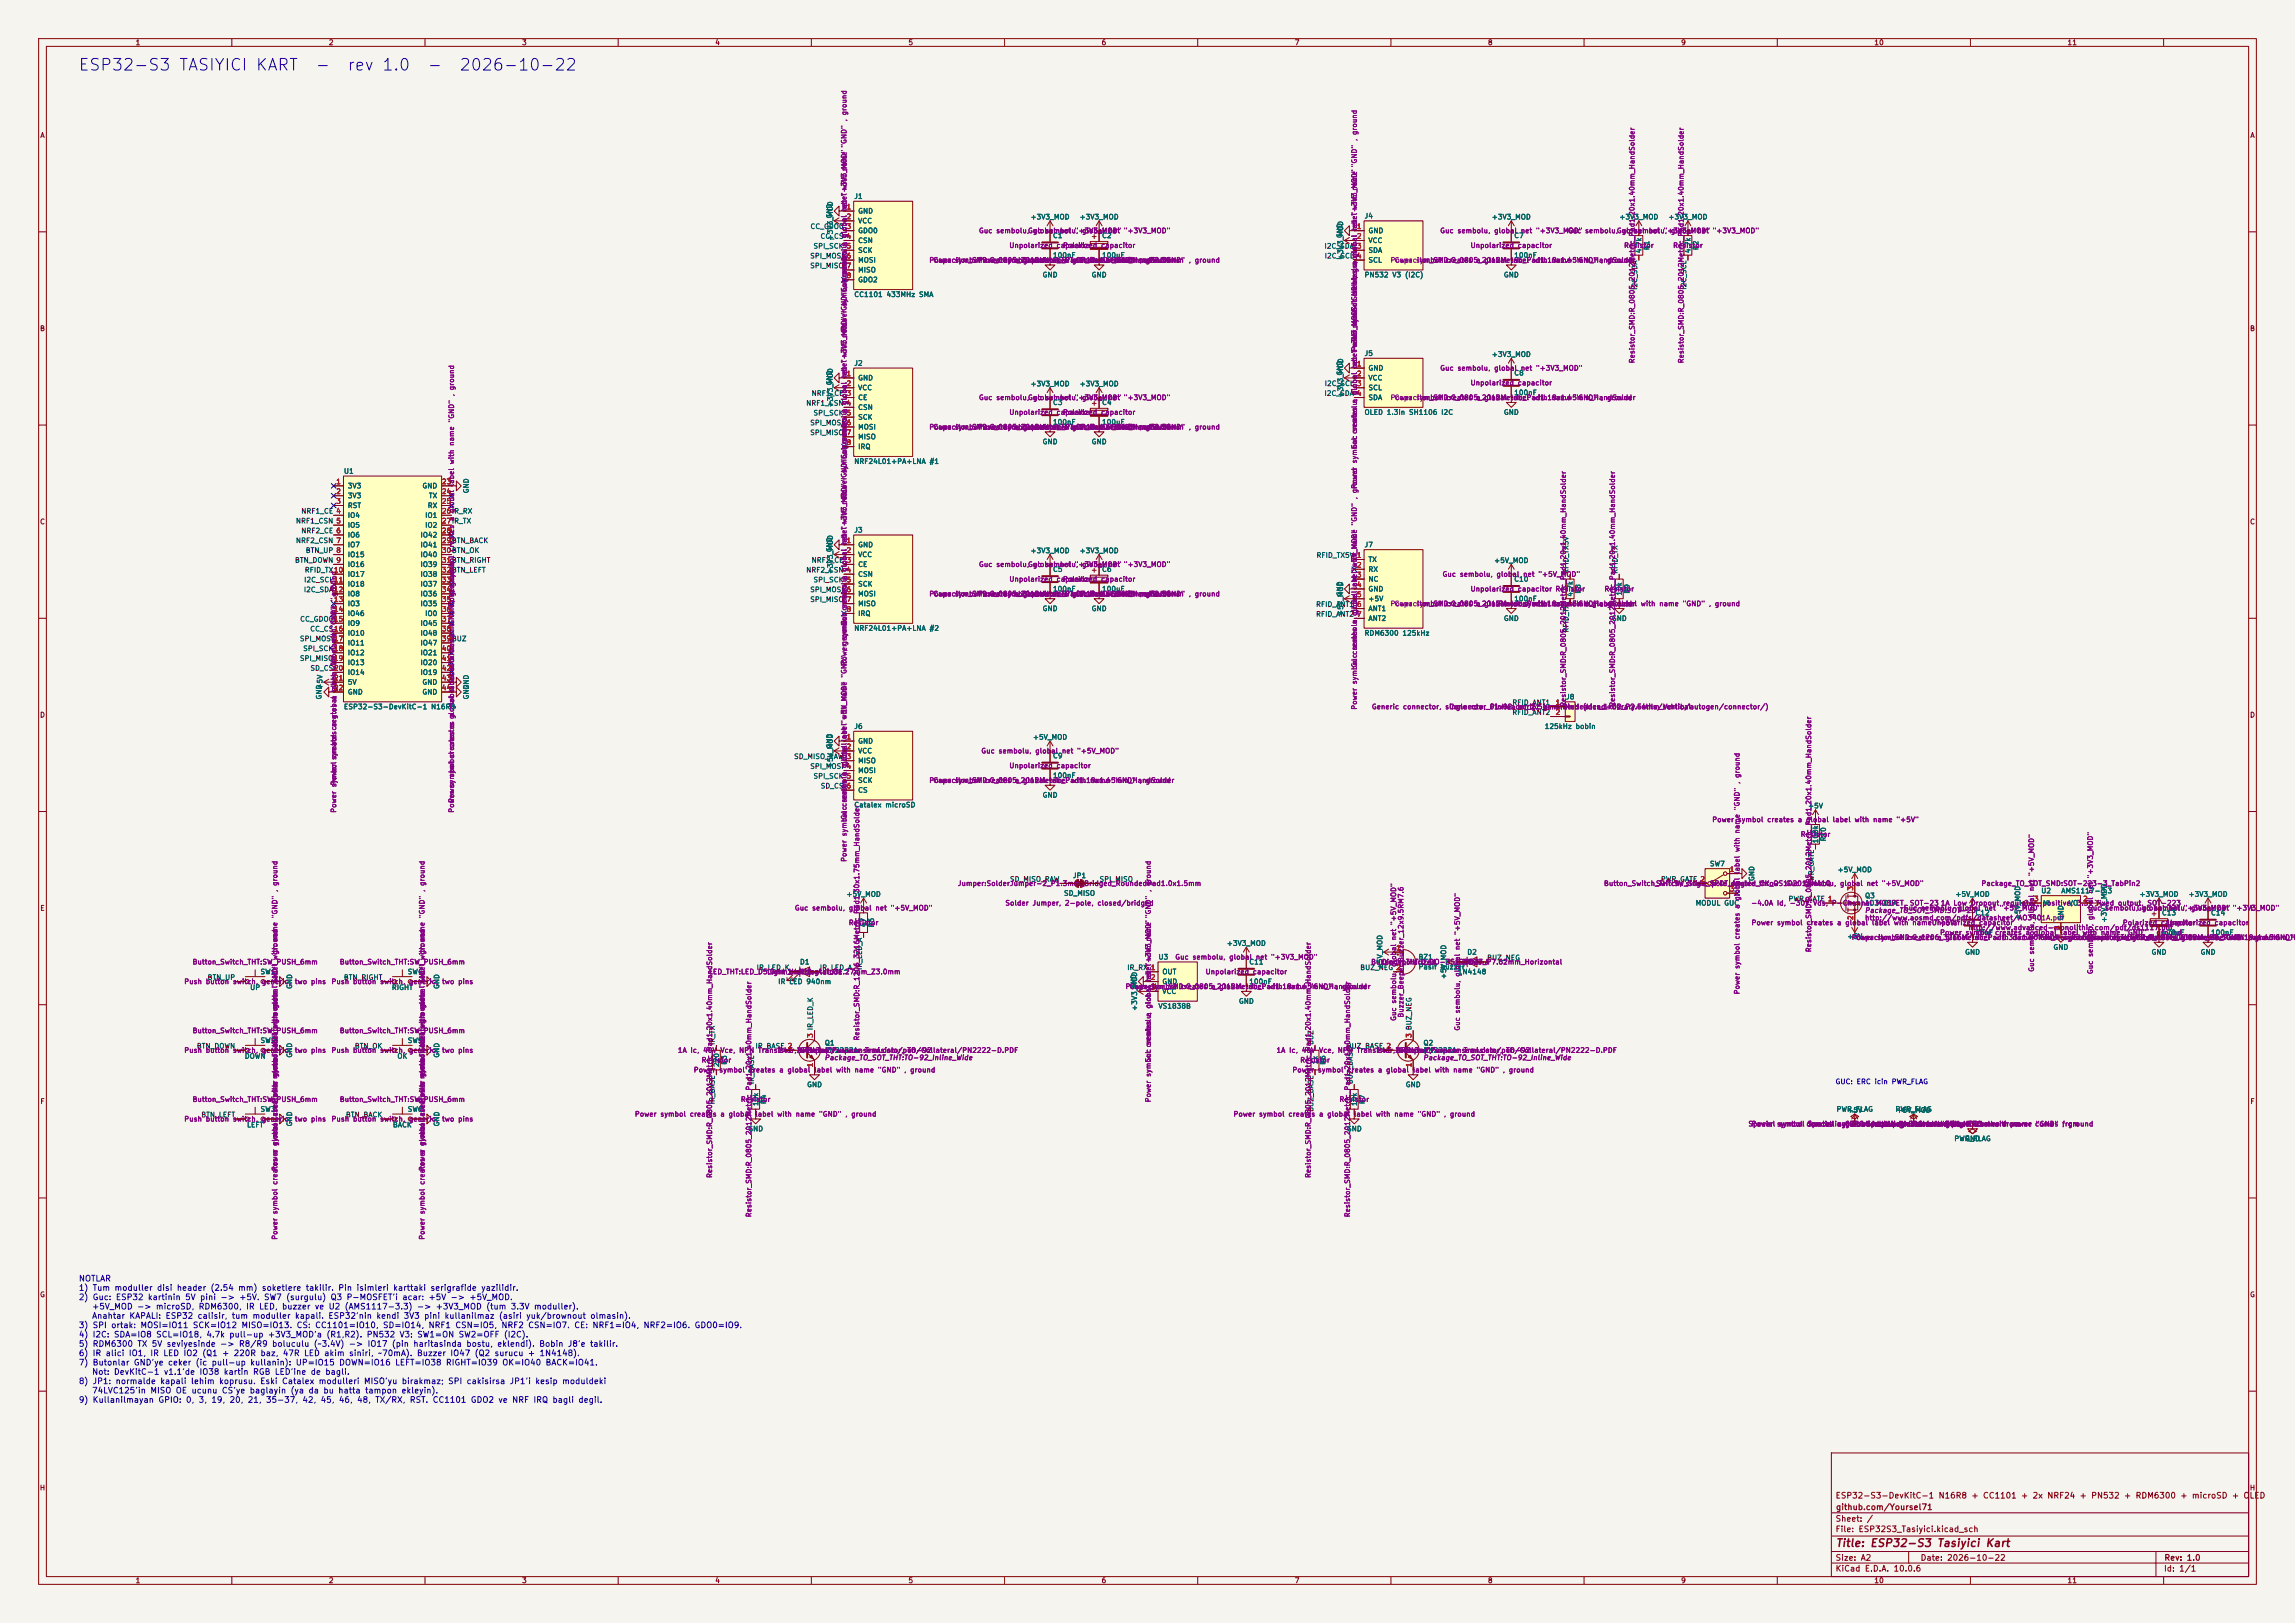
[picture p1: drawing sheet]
<svg xmlns="http://www.w3.org/2000/svg" width="594mm" height="420mm" viewBox="0 0 594 420" stroke-linecap="round" stroke-linejoin="round" font-family="sans-serif">
<defs><g id="words">
<g font-size="3" fill="#0000c2">
<text x="20.1" y="19">ESP32-S3 TASIYICI KART</text>
<text x="81.4" y="19">-</text>
<text x="89.7" y="19">rev 1.0</text>
<text x="110.4" y="19">-</text>
<text x="118.7" y="19">2026-10-22</text>
</g>
<text font-size="2" fill="#840000" x="475" y="400.8">Title: ESP32-S3 Tasiyici Kart</text>
<g font-size="1.5" fill="#0000c2">
<text x="20.3" y="332">NOTLAR</text>
<text x="20.3" y="334.4">1) Tum moduller disi header (2.54 mm) soketlere takilir. Pin isimleri karttaki serigrafide yazilidir.</text>
<text x="20.3" y="336.8">2) Guc: ESP32 kartinin 5V pini -&gt; +5V. SW7 (surgulu) Q3 P-MOSFET'i acar: +5V -&gt; +5V_MOD.</text>
<text x="23.7" y="339.2">+5V_MOD -&gt; microSD, RDM6300, IR LED, buzzer ve U2 (AMS1117-3.3) -&gt; +3V3_MOD (tum 3.3V moduller).</text>
<text x="23.7" y="341.6">Anahtar KAPALI: ESP32 calisir, tum moduller kapali. ESP32'nin kendi 3V3 pini kullanilmaz (asiri yuk/brownout olmasin).</text>
<text x="20.3" y="344">3) SPI ortak: MOSI=IO11 SCK=IO12 MISO=IO13. CS: CC1101=IO10, SD=IO14, NRF1 CSN=IO5, NRF2 CSN=IO7. CE: NRF1=IO4, NRF2=IO6. GDO0=IO9.</text>
<text x="20.3" y="346.5">4) I2C: SDA=IO8 SCL=IO18, 4.7k pull-up +3V3_MOD'a (R1,R2). PN532 V3: SW1=ON SW2=OFF (I2C).</text>
<text x="20.3" y="348.9">5) RDM6300 TX 5V seviyesinde -&gt; R8/R9 boluculu (~3.4V) -&gt; IO17 (pin haritasinda bostu, eklendi). Bobin J8'e takilir.</text>
<text x="20.3" y="351.3">6) IR alici IO1, IR LED IO2 (Q1 + 220R baz, 47R LED akim siniri, ~70mA). Buzzer IO47 (Q2 surucu + 1N4148).</text>
<text x="20.3" y="353.7">7) Butonlar GND'ye ceker (ic pull-up kullanin): UP=IO15 DOWN=IO16 LEFT=IO38 RIGHT=IO39 OK=IO40 BACK=IO41.</text>
<text x="20.3" y="358.5">8) JP1: normalde kapali lehim koprusu. Eski Catalex modulleri MISO'yu birakmaz; SPI cakisirsa JP1'i kesip moduldeki</text>
<text x="23.7" y="356.1">Not: DevKitC-1 v1.1'de IO38 kartin RGB LED'ine de bagli.</text>
<text x="20.3" y="363.4">9) Kullanilmayan GPIO: 0, 3, 19, 20, 21, 35-37, 42, 45, 46, 48, TX/RX, RST. CC1101 GDO2 ve NRF IRQ bagli degil.</text>
<text x="23.7" y="360.9">74LVC125'in MISO OE ucunu CS'ye baglayin (ya da bu hatta tampon ekleyin).</text>
</g>
<g font-size="1.5" fill="#840000">
<text x="475" y="388.1">ESP32-S3-DevKitC-1 N16R8 + CC1101 + 2x NRF24 + PN532 + RDM6300 + microSD + OLED</text>
<text x="475" y="394.1">Sheet: /</text>
<text x="475.1" y="391.1">github.com/Yoursel71</text>
<text x="475" y="396.8">File: ESP32S3_Tasiyici.kicad_sch</text>
<text x="475" y="407">KiCad E.D.A. 10.0.6</text>
<text x="475" y="404.2">Size: A2</text>
<text x="497" y="404.2">Date: 2026-10-22</text>
<text x="560" y="407">Id: 1/1</text>
<text x="560.1" y="404.2">Rev: 1.0</text>
</g>
<g font-size="1.3" fill="#840000">
<text x="35" y="12">1</text>
<text x="85" y="12">2</text>
<text x="135" y="12">3</text>
<text x="185" y="12">4</text>
<text x="235" y="12">5</text>
<text x="285" y="12">6</text>
<text x="335" y="12">7</text>
<text x="385" y="12">8</text>
<text x="435" y="12">9</text>
<text x="485" y="12">10</text>
<text x="535" y="12">11</text>
<text x="10.3" y="36">A</text>
<text x="582.3" y="36">A</text>
<text x="10.2" y="86">B</text>
<text x="582.2" y="86">B</text>
<text x="10.2" y="136">C</text>
<text x="582.2" y="136">C</text>
<text x="10.2" y="186">D</text>
<text x="582.2" y="186">D</text>
<text x="10.3" y="236">E</text>
<text x="582.3" y="236">E</text>
<text x="10.3" y="286">F</text>
<text x="582.3" y="286">F</text>
<text x="10.2" y="336">G</text>
<text x="582.2" y="336">G</text>
<text x="10.2" y="386">H</text>
<text x="582.2" y="386">H</text>
<text x="35" y="410">1</text>
<text x="85" y="410">2</text>
<text x="135" y="410">3</text>
<text x="185" y="410">4</text>
<text x="235" y="410">5</text>
<text x="285" y="410">6</text>
<text x="335" y="410">7</text>
<text x="385" y="410">8</text>
<text x="435" y="410">9</text>
<text x="485" y="410">10</text>
<text x="535" y="410">11</text>
</g>
<g font-size="1.3" fill="#006464">
<text x="221" y="51.8">J1</text>
<text x="215.6" y="56.7" transform="rotate(-90 215.6 56.7)">GND</text>
<text x="222" y="55.6">GND</text>
<text x="222" y="58.1">VCC</text>
<text x="266.6" y="57.1">+3V3_MOD</text>
<text x="279.3" y="57.1">+3V3_MOD</text>
<text x="353" y="56.8">J4</text>
<text x="386" y="57.1">+3V3_MOD</text>
<text x="419" y="57.1">+3V3_MOD</text>
<text x="431.7" y="57.1">+3V3_MOD</text>
<text x="215.8" y="62.3" transform="rotate(-90 215.8 62.3)">+3V3_MOD</text>
<text x="222" y="60.7">GDO0</text>
<text x="222" y="63.2">CSN</text>
<text x="222" y="65.7">SCK</text>
<text x="272.4" y="61.9">C1</text>
<text x="285.1" y="61.9">C2</text>
<text x="347.7" y="61.8" transform="rotate(-90 347.7 61.8)">GND</text>
<text x="354" y="60.7">GND</text>
<text x="354" y="63.2">VCC</text>
<text x="354" y="65.7">SDA</text>
<text x="391.8" y="61.9">C7</text>
<text x="425.1" y="65.7" transform="rotate(-90 425.1 65.7)">4.7k</text>
<text x="427.2" y="64.9" transform="rotate(-90 427.2 64.9)">R1</text>
<text x="437.8" y="65.7" transform="rotate(-90 437.8 65.7)">4.7k</text>
<text x="439.9" y="64.9" transform="rotate(-90 439.9 64.9)">R2</text>
<text x="222" y="68.3">MOSI</text>
<text x="222" y="70.8">MISO</text>
<text x="272.4" y="67">100nF</text>
<text x="285.1" y="67">100uF</text>
<text x="347.9" y="67.4" transform="rotate(-90 347.9 67.4)">+3V3_MOD</text>
<text x="354" y="68.3">SCL</text>
<text x="391.8" y="67">100nF</text>
<text x="221" y="77.2">CC1101 433MHz SMA</text>
<text x="222" y="73.4">GDO2</text>
<text x="269.7" y="72.1">GND</text>
<text x="282.4" y="72.1">GND</text>
<text x="353" y="72.1">PN532 V3 (I2C)</text>
<text x="389.1" y="72.1">GND</text>
<text x="221" y="94.9">J2</text>
<text x="353" y="92.4">J5</text>
<text x="386" y="92.7">+3V3_MOD</text>
<text x="215.6" y="99.9" transform="rotate(-90 215.6 99.9)">GND</text>
<text x="222" y="98.8">GND</text>
<text x="222" y="101.3">VCC</text>
<text x="266.6" y="100.3">+3V3_MOD</text>
<text x="279.3" y="100.3">+3V3_MOD</text>
<text x="347.7" y="97.3" transform="rotate(-90 347.7 97.3)">GND</text>
<text x="354" y="96.2">GND</text>
<text x="354" y="98.8">VCC</text>
<text x="354" y="101.3">SCL</text>
<text x="391.8" y="97.5">C8</text>
<text x="215.8" y="105.5" transform="rotate(-90 215.8 105.5)">+3V3_MOD</text>
<text x="222" y="103.8">CE</text>
<text x="222" y="106.4">CSN</text>
<text x="272.4" y="105.1">C3</text>
<text x="285.1" y="105.1">C4</text>
<text x="347.9" y="103" transform="rotate(-90 347.9 103)">+3V3_MOD</text>
<text x="353" y="107.6">OLED 1.3in SH1106 I2C</text>
<text x="354" y="103.8">SDA</text>
<text x="389.1" y="107.6">GND</text>
<text x="391.8" y="102.6">100nF</text>
<text x="222" y="108.9">SCK</text>
<text x="222" y="111.5">MOSI</text>
<text x="222" y="114">MISO</text>
<text x="272.4" y="110.2">100nF</text>
<text x="285.1" y="110.2">100uF</text>
<text x="222" y="116.5">IRQ</text>
<text x="269.7" y="115.3">GND</text>
<text x="282.4" y="115.3">GND</text>
<text x="88.9" y="122.9">U1</text>
<text x="221" y="120.3">NRF24L01+PA+LNA #1</text>
<text x="89.9" y="126.7">3V3</text>
<text x="89.9" y="129.2">3V3</text>
<text x="89.9" y="131.8">RST</text>
<text x="109.2" y="126.7">GND</text>
<text x="110.6" y="131.8">RX</text>
<text x="110.9" y="129.2">TX</text>
<text x="121.6" y="127.8" transform="rotate(-90 121.6 127.8)">GND</text>
<text x="89.9" y="134.3">IO4</text>
<text x="89.9" y="136.9">IO5</text>
<text x="109.9" y="134.3">IO1</text>
<text x="109.9" y="136.9">IO2</text>
<text x="89.9" y="139.4">IO6</text>
<text x="89.9" y="141.9">IO7</text>
<text x="108.7" y="139.4">IO42</text>
<text x="108.7" y="141.9">IO41</text>
<text x="215.6" y="143" transform="rotate(-90 215.6 143)">GND</text>
<text x="221" y="138.1">J3</text>
<text x="222" y="141.9">GND</text>
<text x="266.6" y="143.5">+3V3_MOD</text>
<text x="279.3" y="143.5">+3V3_MOD</text>
<text x="353" y="141.9">J7</text>
<text x="89.9" y="144.5">IO15</text>
<text x="89.9" y="147">IO16</text>
<text x="89.9" y="149.6">IO17</text>
<text x="108.7" y="144.5">IO40</text>
<text x="108.7" y="147">IO39</text>
<text x="108.7" y="149.6">IO38</text>
<text x="215.8" y="148.7" transform="rotate(-90 215.8 148.7)">+3V3_MOD</text>
<text x="222" y="144.5">VCC</text>
<text x="222" y="147">CE</text>
<text x="222" y="149.6">CSN</text>
<text x="272.4" y="148.3">C5</text>
<text x="285.1" y="148.3">C6</text>
<text x="354" y="145.7">TX</text>
<text x="354" y="148.3">RX</text>
<text x="386.6" y="146">+5V_MOD</text>
<text x="89.9" y="152.1">IO18</text>
<text x="89.9" y="154.6">IO8</text>
<text x="108.7" y="152.1">IO37</text>
<text x="108.7" y="154.6">IO36</text>
<text x="222" y="152.1">SCK</text>
<text x="222" y="154.6">MOSI</text>
<text x="272.4" y="153.4">100nF</text>
<text x="285.1" y="153.4">100uF</text>
<text x="347.7" y="154.5" transform="rotate(-90 347.7 154.5)">GND</text>
<text x="354" y="150.8">NC</text>
<text x="354" y="153.4">GND</text>
<text x="354" y="155.9">+5V</text>
<text x="391.8" y="150.8">C10</text>
<text x="391.8" y="155.9">100nF</text>
<text x="407.4" y="154.6" transform="rotate(-90 407.4 154.6)">4.7k</text>
<text x="409.4" y="153.8" transform="rotate(-90 409.4 153.8)">R8</text>
<text x="420.1" y="154.3" transform="rotate(-90 420.1 154.3)">10k</text>
<text x="422.1" y="153.8" transform="rotate(-90 422.1 153.8)">R9</text>
<text x="89.9" y="157.2">IO3</text>
<text x="89.9" y="159.7">IO46</text>
<text x="108.7" y="157.2">IO35</text>
<text x="109.9" y="159.7">IO0</text>
<text x="222" y="157.2">MISO</text>
<text x="222" y="159.7">IRQ</text>
<text x="269.7" y="158.4">GND</text>
<text x="282.4" y="158.4">GND</text>
<text x="347.9" y="159.5" transform="rotate(-90 347.9 159.5)">+5V_MOD</text>
<text x="354" y="158.4">ANT1</text>
<text x="354" y="161">ANT2</text>
<text x="389.1" y="161">GND</text>
<text x="417" y="161">GND</text>
<text x="89.9" y="162.3">IO9</text>
<text x="89.9" y="164.8">IO10</text>
<text x="89.9" y="167.3">IO11</text>
<text x="108.7" y="162.3">IO45</text>
<text x="108.7" y="164.8">IO48</text>
<text x="108.7" y="167.3">IO47</text>
<text x="221" y="163.5">NRF24L01+PA+LNA #2</text>
<text x="353" y="164.8">RDM6300 125kHz</text>
<text x="89.9" y="169.9">IO12</text>
<text x="89.9" y="172.4">IO13</text>
<text x="108.7" y="169.9">IO21</text>
<text x="108.7" y="172.4">IO20</text>
<text x="83.8" y="178.6" transform="rotate(-90 83.8 178.6)">+5V</text>
<text x="89.9" y="175">IO14</text>
<text x="89.9" y="177.5">5V</text>
<text x="108.7" y="175">IO19</text>
<text x="109.2" y="177.5">GND</text>
<text x="121.6" y="178.6" transform="rotate(-90 121.6 178.6)">GND</text>
<text x="83.5" y="181.1" transform="rotate(-90 83.5 181.1)">GND</text>
<text x="88.9" y="183.8">ESP32-S3-DevKitC-1 N16R8</text>
<text x="89.9" y="180">GND</text>
<text x="109.2" y="180">GND</text>
<text x="121.6" y="181.1" transform="rotate(-90 121.6 181.1)">GND</text>
<text x="405.2" y="181.3">J8</text>
<text x="221" y="188.9">J6</text>
<text x="267.2" y="191.7">+5V_MOD</text>
<text x="399.7" y="188.9">125kHz bobin</text>
<text x="215.6" y="193.8" transform="rotate(-90 215.6 193.8)">GND</text>
<text x="222" y="192.7">GND</text>
<text x="222" y="195.3">VCC</text>
<text x="222" y="197.8">MISO</text>
<text x="272.4" y="196.5">C9</text>
<text x="215.8" y="198.9" transform="rotate(-90 215.8 198.9)">+5V_MOD</text>
<text x="222" y="200.4">MOSI</text>
<text x="222" y="202.9">SCK</text>
<text x="272.4" y="201.6">100nF</text>
<text x="221" y="209.2">Catalex microSD</text>
<text x="222" y="205.4">CS</text>
<text x="269.7" y="206.7">GND</text>
<text x="467.8" y="209.5">+5V</text>
<text x="470.9" y="218.4" transform="rotate(-90 470.9 218.4)">100k</text>
<text x="472.9" y="217.9" transform="rotate(-90 472.9 217.9)">R10</text>
<text x="277.5" y="227.5">JP1</text>
<text x="442.4" y="224.5">SW7</text>
<text x="475.5" y="226">+5V_MOD</text>
<text x="218.9" y="232.4">+5V_MOD</text>
<text x="275.3" y="232.1">SD_MISO</text>
<text x="454.4" y="228.1" transform="rotate(-90 454.4 228.1)">GND</text>
<text x="482.6" y="232.7">Q3</text>
<text x="506" y="232.4">+5V_MOD</text>
<text x="528.2" y="231.5">U2</text>
<text x="533.4" y="231.5">AMS1117-3.3</text>
<text x="553.6" y="232.4">+3V3_MOD</text>
<text x="566.3" y="232.4">+3V3_MOD</text>
<text x="438.7" y="234.6">MODUL GUC</text>
<text x="482.6" y="234.6">AO3401A</text>
<text x="511.2" y="237.2">C12</text>
<text x="523.2" y="238.3" transform="rotate(-90 523.2 238.3)">+5V_MOD</text>
<text x="528.8" y="234.6">VI</text>
<text x="534.4" y="238.3" transform="rotate(-90 534.4 238.3)">GND</text>
<text x="535.3" y="234.6">VO3.3V fixed output, SOT-223</text>
<text x="545.5" y="238.9" transform="rotate(-90 545.5 238.9)">+3V3_MOD</text>
<text x="559.4" y="237.2">C13</text>
<text x="572.1" y="237.2">C14</text>
<text x="224.5" y="240.1" transform="rotate(-90 224.5 240.1)">47</text>
<text x="226.5" y="240.1" transform="rotate(-90 226.5 240.1)">R5</text>
<text x="317.4" y="245.1">+3V3_MOD</text>
<text x="478" y="243.3">+5V</text>
<text x="511.2" y="242.3">10uFcreates a global label with name &quot;GND&quot; , ground</text>
<text x="559.4" y="242.3">470uF</text>
<text x="572.1" y="242.3">100nF</text>
<text x="206.9" y="249.9">D1</text>
<text x="299.7" y="248.6">U3</text>
<text x="323.2" y="249.9">C11</text>
<text x="358.1" y="251" transform="rotate(-90 358.1 251)">+5V_MOD</text>
<text x="367" y="248.6">BZ1</text>
<text x="367" y="251.2">Pasif buzzer</text>
<text x="379.6" y="247.3">D2</text>
<text x="508.5" y="247.3">GND</text>
<text x="531.3" y="246.1">GND</text>
<text x="556.7" y="247.3">GND</text>
<text x="569.4" y="247.3">GND</text>
<text x="64.6" y="256.5">UP</text>
<text x="67.3" y="252.4">SW1</text>
<text x="75.9" y="256.1" transform="rotate(-90 75.9 256.1)">GND</text>
<text x="101.3" y="256.5">RIGHT</text>
<text x="105.4" y="252.4">SW4</text>
<text x="114" y="256.1" transform="rotate(-90 114 256.1)">GND</text>
<text x="201.3" y="255">IR LED 940nm</text>
<text x="294.3" y="256.1" transform="rotate(-90 294.3 256.1)">GND</text>
<text x="300.7" y="252.4">OUT</text>
<text x="300.7" y="255">GND</text>
<text x="300.7" y="257.5">VCC</text>
<text x="323.2" y="255">100nF</text>
<text x="374.6" y="253.5" transform="rotate(-90 374.6 253.5)">+5V_MOD</text>
<text x="377.2" y="252.4">1N4148</text>
<text x="294.6" y="261.7" transform="rotate(-90 294.6 261.7)">+3V3_MOD</text>
<text x="299.7" y="261.3">VS1838B</text>
<text x="320.5" y="260">GND</text>
<text x="63.2" y="274.3">DOWN</text>
<text x="67.3" y="270.2">SW2</text>
<text x="75.9" y="273.8" transform="rotate(-90 75.9 273.8)">GND</text>
<text x="102.7" y="274.3">OK</text>
<text x="105.4" y="270.2">SW5</text>
<text x="114" y="273.8" transform="rotate(-90 114 273.8)">GND</text>
<text x="188.4" y="275.7" transform="rotate(-90 188.4 275.7)">R3</text>
<text x="213.3" y="270.8">Q1</text>
<text x="213.3" y="272.7">PN2222A</text>
<text x="341.3" y="275.6" transform="rotate(-90 341.3 275.6)">1k</text>
<text x="343.4" y="275.7" transform="rotate(-90 343.4 275.7)">R6</text>
<text x="368.3" y="270.8">Q2</text>
<text x="368.3" y="272.7">PN2222A</text>
<text x="186.4" y="276.3" transform="rotate(-90 186.4 276.3)">220</text>
<text x="208.8" y="281.6">GND</text>
<text x="363.7" y="281.6">GND</text>
<text x="67.3" y="288">SW3</text>
<text x="105.4" y="288">SW6</text>
<text x="196.5" y="286.3" transform="rotate(-90 196.5 286.3)">10k</text>
<text x="198.6" y="285.8" transform="rotate(-90 198.6 285.8)">R4</text>
<text x="351.5" y="286.3" transform="rotate(-90 351.5 286.3)">10k</text>
<text x="353.5" y="285.8" transform="rotate(-90 353.5 285.8)">R7</text>
<text x="475.2" y="288">PWR_FLAG</text>
<text x="490.5" y="288">PWR_FLAG</text>
<text x="63.8" y="292">LEFT</text>
<text x="75.9" y="291.6" transform="rotate(-90 75.9 291.6)">GND</text>
<text x="101.6" y="292">BACK</text>
<text x="114" y="291.6" transform="rotate(-90 114 291.6)">GND</text>
<text x="193.5" y="293.1">GND</text>
<text x="348.5" y="293.1">GND</text>
<text x="478" y="288.2">+5V</text>
<text x="490.7" y="288.2">+5V_MOD</text>
<text x="505.7" y="295.6">PWR_FLAG</text>
<text x="508.5" y="295.6">GND</text>
</g>
<g font-size="1.3" fill="#0f0f0f">
<text x="209.6" y="59.6">CC_GDO0</text>
<text x="210.4" y="64.6">SPI_SCK 5</text>
<text x="212.2" y="62.1">CC_CS 4</text>
<text x="342.7" y="64.6">I2C_SDA 3</text>
<text x="209.6" y="67.2">SPI_MOSI 6</text>
<text x="209.6" y="69.7">SPI_MISO 7</text>
<text x="342.7" y="67.2">I2C_SCL 4</text>
<text x="424.1" y="75.2" transform="rotate(-90 424.1 75.2)">I2C_SDA</text>
<text x="436.8" y="75.1" transform="rotate(-90 436.8 75.1)">I2C_SCL</text>
<text x="342.7" y="100.2">I2C_SCL 3</text>
<text x="208.5" y="105.3">NRF1_CSN 4</text>
<text x="209.9" y="102.7">NRF1_CE 3</text>
<text x="210.4" y="107.8">SPI_SCK 5</text>
<text x="342.7" y="102.7">I2C_SDA 4</text>
<text x="209.6" y="110.4">SPI_MOSI 6</text>
<text x="209.6" y="112.9">SPI_MISO 7</text>
<text x="76.5" y="135.8">NRF1_CSN 5</text>
<text x="77.8" y="133.2">NRF1_CE 4</text>
<text x="76.5" y="140.8">NRF2_CSN 7</text>
<text x="77.8" y="138.3">NRF2_CE 6</text>
<text x="79" y="143.4">BTN_UP 8</text>
<text x="76.2" y="145.9">BTN_DOWN 9</text>
<text x="78.8" y="148.5">RFID_TX10</text>
<text x="208.5" y="148.5">NRF2_CSN 4</text>
<text x="209.9" y="145.9">NRF2_CE 3</text>
<text x="340.6" y="144.7">RFID_TX5V 1</text>
<text x="406.3" y="148.6" transform="rotate(-90 406.3 148.6)">RFID_TX5V</text>
<text x="419" y="148.6" transform="rotate(-90 419 148.6)">RFID_TX</text>
<text x="78.5" y="153.5">I2C_SDA12</text>
<text x="78.6" y="151">I2C_SCL11</text>
<text x="209.6" y="153.5">SPI_MOSI 6</text>
<text x="210.4" y="151">SPI_SCK 5</text>
<text x="77.5" y="161.2">CC_GDO015</text>
<text x="209.6" y="156.1">SPI_MISO 7</text>
<text x="340.5" y="159.9">RFID_ANT2</text>
<text x="340.5" y="157.4">RFID_ANT1</text>
<text x="77.5" y="166.2">SPI_MOSI17</text>
<text x="80.1" y="163.7">CC_CS16</text>
<text x="406.3" y="163.8" transform="rotate(-90 406.3 163.8)">RFID_TX</text>
<text x="77.5" y="171.3">SPI_MISO19</text>
<text x="78.3" y="168.8">SPI_SCK18</text>
<text x="80.2" y="173.9">SD_CS20</text>
<text x="391.3" y="182.8">RFID_ANT1</text>
<text x="391.3" y="185.3">RFID_ANT2</text>
<text x="205.4" y="196.7">SD_MISO_RAW 3</text>
<text x="209.6" y="199.3">SPI_MOSI 4</text>
<text x="210.4" y="201.8">SPI_SCK 5</text>
<text x="212.3" y="204.3">SD_CS 6</text>
<text x="261.3" y="228.5">SD_MISO_RAW</text>
<text x="284.5" y="228.5">SPI_MISO</text>
<text x="429.8" y="228.5">PWR_GATE 2</text>
<text x="462.8" y="233.6">PWR_GATE 1</text>
<text x="469.8" y="229.4" transform="rotate(-90 469.8 229.4)">PWR_GATE</text>
<text x="195.7" y="251.3">IR_LED_K</text>
<text x="212.1" y="251.3">IR_LED_A</text>
<text x="223.4" y="251.1" transform="rotate(-90 223.4 251.1)">IR_LED_A</text>
<text x="291.6" y="251.3">IR_RX 1</text>
<text x="351.9" y="251.3">BUZ_NEG 2</text>
<text x="384.8" y="248.8">BUZ_NEG</text>
<text x="53.6" y="253.9">BTN_UP</text>
<text x="88.9" y="253.9">BTN_RIGHT</text>
<text x="50.8" y="271.7">BTN_DOWN</text>
<text x="91.7" y="271.7">BTN_OK</text>
<text x="185.3" y="270.5" transform="rotate(-90 185.3 270.5)">IR_TX</text>
<text x="195.4" y="271.7">IR_BASE 2</text>
<text x="340.2" y="270.5" transform="rotate(-90 340.2 270.5)">BUZ</text>
<text x="348.4" y="271.7">BUZ_BASE 2</text>
<text x="195.5" y="280.7" transform="rotate(-90 195.5 280.7)">IR_BASE</text>
<text x="350.4" y="280.7" transform="rotate(-90 350.4 280.7)">BUZ_BASE</text>
<text x="185.3" y="285.9" transform="rotate(-90 185.3 285.9)">IR_BASE</text>
<text x="340.2" y="287.9" transform="rotate(-90 340.2 287.9)">BUZ_BASE</text>
<text x="52" y="289.4">BTN_LEFT</text>
<text x="89.4" y="289.4">BTN_BACK</text>
</g>
<g font-size="1.3" fill="#a90000">
<text x="219" y="54.5">1</text>
<text x="219" y="57">2</text>
<text x="219" y="59.6">3</text>
<text x="351.1" y="59.6">1</text>
<text x="219" y="62.1">4</text>
<text x="219" y="64.6">5</text>
<text x="351.1" y="62.1">2</text>
<text x="351.1" y="64.6">3</text>
<text x="219" y="67.2">6</text>
<text x="219" y="69.7">7</text>
<text x="351.1" y="67.2">4</text>
<text x="219" y="72.3">8</text>
<text x="351.1" y="95.1">1</text>
<text x="219" y="97.7">1</text>
<text x="219" y="100.2">2</text>
<text x="351.1" y="97.7">2</text>
<text x="351.1" y="100.2">3</text>
<text x="219" y="102.7">3</text>
<text x="219" y="105.3">4</text>
<text x="219" y="107.8">5</text>
<text x="351.1" y="102.7">4</text>
<text x="219" y="110.4">6</text>
<text x="219" y="112.9">7</text>
<text x="219" y="115.4">8</text>
<text x="86.9" y="125.6">1</text>
<text x="114.2" y="125.6">23</text>
<text x="86.9" y="128.1">2</text>
<text x="86.9" y="130.7">3</text>
<text x="114.2" y="128.1">24</text>
<text x="114.2" y="130.7">25</text>
<text x="86.9" y="133.2">4</text>
<text x="86.9" y="135.8">5</text>
<text x="114.2" y="133.2">26IR_RX</text>
<text x="114.2" y="135.8">27IR_TX</text>
<text x="114.2" y="133.2">26</text>
<text x="114.2" y="135.8">27</text>
<text x="86.9" y="138.3">6</text>
<text x="86.9" y="140.8">7</text>
<text x="86.9" y="143.4">8</text>
<text x="114.2" y="138.3">28</text>
<text x="114.2" y="140.8">29BTN_BACK</text>
<text x="114.2" y="143.4">30BTN_OK</text>
<text x="114.2" y="140.8">29</text>
<text x="114.2" y="143.4">30</text>
<text x="219" y="140.8">1</text>
<text x="219" y="143.4">2</text>
<text x="86.3" y="148.5">10</text>
<text x="86.9" y="145.9">9</text>
<text x="114.2" y="145.9">31BTN_RIGHT</text>
<text x="114.2" y="148.5">32BTN_LEFT</text>
<text x="114.2" y="145.9">31</text>
<text x="114.2" y="148.5">32</text>
<text x="219" y="145.9">3</text>
<text x="219" y="148.5">4</text>
<text x="351.1" y="147.2">2</text>
<text x="351.1" y="149.7">3</text>
<text x="351.1" y="144.6">1</text>
<text x="86.3" y="151">11</text>
<text x="86.3" y="153.5">12</text>
<text x="114.2" y="151">33</text>
<text x="114.2" y="153.5">34</text>
<text x="219" y="151">5</text>
<text x="219" y="153.5">6</text>
<text x="351.1" y="152.3">4</text>
<text x="351.1" y="154.8">5</text>
<text x="86.3" y="156.1">13</text>
<text x="86.3" y="158.6">14</text>
<text x="86.3" y="161.2">15</text>
<text x="114.2" y="156.1">35</text>
<text x="114.2" y="158.6">36</text>
<text x="114.2" y="161.2">37</text>
<text x="219" y="158.6">8</text>
<text x="219" y="156.1">7</text>
<text x="351.1" y="157.3">6</text>
<text x="351.1" y="159.9">7</text>
<text x="86.3" y="163.7">16</text>
<text x="86.3" y="166.2">17</text>
<text x="114.2" y="163.7">38</text>
<text x="114.2" y="166.2">39BUZ</text>
<text x="114.2" y="166.2">39</text>
<text x="86.3" y="168.8">18</text>
<text x="86.3" y="171.3">19</text>
<text x="86.3" y="173.9">20</text>
<text x="114.2" y="168.8">40</text>
<text x="114.2" y="171.3">41</text>
<text x="114.2" y="173.9">42</text>
<text x="86.3" y="176.4">21</text>
<text x="86.3" y="178.9">22</text>
<text x="114.2" y="176.4">43</text>
<text x="114.2" y="178.9">44</text>
<text x="402.5" y="182.7">1</text>
<text x="402.5" y="185.3">2</text>
<text x="219" y="191.6">1</text>
<text x="219" y="194.2">2</text>
<text x="219" y="196.7">3</text>
<text x="219" y="199.3">4</text>
<text x="219" y="201.8">5</text>
<text x="219" y="204.3">6</text>
<text x="447.6" y="225.9">1</text>
<text x="440" y="228.5">2</text>
<text x="447.6" y="231">3</text>
<text x="473" y="233.5">1</text>
<text x="479.9" y="230.6" transform="rotate(-90 479.9 230.6)">3</text>
<text x="526.3" y="233.5">3</text>
<text x="539" y="233.5">2</text>
<text x="479.9" y="238.2" transform="rotate(-90 479.9 238.2)">2</text>
<text x="533.3" y="240.8" transform="rotate(-90 533.3 240.8)">1</text>
<text x="297.7" y="251.3">1</text>
<text x="361.2" y="246.2">1</text>
<text x="361.2" y="251.3">2</text>
<text x="297.7" y="253.9">2</text>
<text x="210.7" y="268.7" transform="rotate(-90 210.7 268.7)">3 IR_LED_K</text>
<text x="210.7" y="268.7" transform="rotate(-90 210.7 268.7)">3</text>
<text x="365.6" y="268.7" transform="rotate(-90 365.6 268.7)">3 BUZ_NEG</text>
<text x="365.6" y="268.7" transform="rotate(-90 365.6 268.7)">3</text>
<text x="203.7" y="271.6">2</text>
<text x="358.7" y="271.6">2</text>
<text x="210.7" y="276.3" transform="rotate(-90 210.7 276.3)">1</text>
<text x="365.6" y="276.3" transform="rotate(-90 365.6 276.3)">1</text>
</g>
<g font-size="1.3" fill="#840084">
<text x="219.4" y="63.9" transform="rotate(-90 219.4 63.9)">a</text>
<text x="219.4" y="61.8" transform="rotate(-90 219.4 61.8)">global net &quot;+3V3_MOD&quot; &quot;GND&quot; , ground</text>
<text x="219.4" y="61.7" transform="rotate(-90 219.4 61.7)">global label with name</text>
<text x="253.2" y="60.7">Guc sembolu,Guc sembolu, global net</text>
<text x="261.1" y="64.5">Unpolarized capacitor</text>
<text x="267.2" y="60.7">global net &quot;+3V3_MOD&quot; &quot;+3V3_MOD&quot;</text>
<text x="275" y="64.5">Polarized capacitor</text>
<text x="372.6" y="60.7">Guc sembolu, global net &quot;+3V3_MOD&quot; sembolu,Guc sembolu, global net</text>
<text x="380.5" y="64.5">Unpolarized capacitor</text>
<text x="405.6" y="60.7">Guc</text>
<text x="419.6" y="60.7">global net &quot;+3V3_MOD&quot; &quot;+3V3_MOD&quot;</text>
<text x="420.2" y="64.5">Resistor</text>
<text x="432.9" y="64.5">Resistor</text>
<text x="219.4" y="71.2" transform="rotate(-90 219.4 71.2)">sembolu,</text>
<text x="240.4" y="68.3">Power symbol creates a Capacitor_THT:CP_Radial_D6.3mm_P2.50mm</text>
<text x="241.4" y="68.3">Capacitor_SMD:C_0805_2012Metric_Pad1.18x1.45mm_HandSolder</text>
<text x="253.1" y="68.3">Power symbol creates a with name &quot;GND&quot; name &quot;GND&quot; , ground</text>
<text x="264.6" y="68.3">global label global label with , ground</text>
<text x="351.5" y="66.8" transform="rotate(-90 351.5 66.8)">global net &quot;+3V3_MOD&quot; &quot;GND&quot; , ground</text>
<text x="351.5" y="66.8" transform="rotate(-90 351.5 66.8)">global label with name</text>
<text x="359.8" y="68.3">Power symbol creates a global label with name &quot;GND&quot; , ground</text>
<text x="360.8" y="68.3">Capacitor_SMD:C_0805_2012Metric_Pad1.18x1.45mm_HandSolder</text>
<text x="219.4" y="74.8" transform="rotate(-90 219.4 74.8)">, ground</text>
<text x="351.5" y="76.3" transform="rotate(-90 351.5 76.3)">sembolu,</text>
<text x="351.5" y="80.8" transform="rotate(-90 351.5 80.8)">Guccreates a</text>
<text x="219.4" y="86" transform="rotate(-90 219.4 86)">Power symbol</text>
<text x="351.5" y="89.8" transform="rotate(-90 351.5 89.8)">with</text>
<text x="351.5" y="84.5" transform="rotate(-90 351.5 84.5)">symbol</text>
<text x="423.4" y="94.1" transform="rotate(-90 423.4 94.1)">Resistor_SMD:R_0805_2012Metric_Pad1.20x1.40mm_HandSolder</text>
<text x="436.1" y="94.1" transform="rotate(-90 436.1 94.1)">Resistor_SMD:R_0805_2012Metric_Pad1.20x1.40mm_HandSolder</text>
<text x="372.6" y="96.2">Guc sembolu, global net &quot;+3V3_MOD&quot;</text>
<text x="380.5" y="100">Unpolarized capacitor</text>
<text x="219.4" y="107" transform="rotate(-90 219.4 107)">a</text>
<text x="219.4" y="104.9" transform="rotate(-90 219.4 104.9)">global net &quot;+3V3_MOD&quot; &quot;GND&quot;Guccreates</text>
<text x="219.4" y="104.9" transform="rotate(-90 219.4 104.9)">global label with name</text>
<text x="253.2" y="103.8">Guc sembolu,Guc sembolu, global net</text>
<text x="261.1" y="107.6">Unpolarized capacitor</text>
<text x="267.2" y="103.8">global net &quot;+3V3_MOD&quot; &quot;+3V3_MOD&quot;</text>
<text x="275" y="107.6">Polarized capacitor</text>
<text x="351.5" y="102.4" transform="rotate(-90 351.5 102.4)">global net &quot;+3V3_MOD&quot; &quot;GND&quot; , ground</text>
<text x="351.5" y="102.4" transform="rotate(-90 351.5 102.4)">global labelPower name</text>
<text x="359.8" y="103.8">Power symbol creates a global label with name &quot;GND&quot; , ground</text>
<text x="360.8" y="103.8">Capacitor_SMD:C_0805_2012Metric_Pad1.18x1.45mm_HandSolder</text>
<text x="240.4" y="111.5">Power symbol creates a Capacitor_THT:CP_Radial_D6.3mm_P2.50mm</text>
<text x="241.4" y="111.5">Capacitor_SMD:C_0805_2012Metric_Pad1.18x1.45mm_HandSolder</text>
<text x="253.1" y="111.5">Power symbol creates a with name &quot;GND&quot; name &quot;GND&quot; , ground</text>
<text x="264.6" y="111.5">global label global label with , ground</text>
<text x="351.5" y="111.9" transform="rotate(-90 351.5 111.9)">sembolu,</text>
<text x="219.4" y="117.9" transform="rotate(-90 219.4 117.9)">, ground</text>
<text x="219.4" y="114.4" transform="rotate(-90 219.4 114.4)">sembolu,</text>
<text x="351.5" y="116.3" transform="rotate(-90 351.5 116.3)">Guccreates a</text>
<text x="219.4" y="129.2" transform="rotate(-90 219.4 129.2)">Power symbol</text>
<text x="351.5" y="126.6" transform="rotate(-90 351.5 126.6)">Power symbol</text>
<text x="219.4" y="148.1" transform="rotate(-90 219.4 148.1)">global net &quot;+3V3_MOD&quot; &quot;GND&quot;Guccreates</text>
<text x="219.4" y="148.1" transform="rotate(-90 219.4 148.1)">global label with name</text>
<text x="253.2" y="147">Guc sembolu,Guc sembolu, global net</text>
<text x="267.2" y="147">global net &quot;+3V3_MOD&quot; &quot;+3V3_MOD&quot;</text>
<text x="351.5" y="147" transform="rotate(-90 351.5 147)">with name &quot;GND&quot; , ground</text>
<text x="373.2" y="149.6">Guc sembolu, global net &quot;+5V_MOD&quot;</text>
<text x="87.3" y="154.5" transform="rotate(-90 87.3 154.5)">ground</text>
<text x="117.8" y="153.5" transform="rotate(-90 117.8 153.5)">, ground</text>
<text x="219.4" y="150.2" transform="rotate(-90 219.4 150.2)">a</text>
<text x="240.4" y="154.6">Power symbol creates a Capacitor_THT:CP_Radial_D6.3mm_P2.50mm</text>
<text x="241.4" y="154.6">Capacitor_SMD:C_0805_2012Metric_Pad1.18x1.45mm_HandSolder</text>
<text x="253.1" y="154.6">Power symbol creates a with name &quot;GND&quot; name &quot;GND&quot; , ground</text>
<text x="261.1" y="150.8">Unpolarized capacitor</text>
<text x="264.6" y="154.6">global label global label with , ground</text>
<text x="275" y="150.8">Polarized capacitor</text>
<text x="351.5" y="152" transform="rotate(-90 351.5 152)">net</text>
<text x="380.5" y="153.4">Unpolarized capacitor Resistor</text>
<text x="415.1" y="153.4">Resistor</text>
<text x="87.3" y="156" transform="rotate(-90 87.3 156)">,&quot;+5V&quot;</text>
<text x="87.3" y="161.8" transform="rotate(-90 87.3 161.8)">name</text>
<text x="117.8" y="156" transform="rotate(-90 117.8 156)">,</text>
<text x="219.4" y="157.6" transform="rotate(-90 219.4 157.6)">sembolu,</text>
<text x="351.5" y="159.5" transform="rotate(-90 351.5 159.5)">global</text>
<text x="351.5" y="158.9" transform="rotate(-90 351.5 158.9)">globallabel&quot;+5V_MOD&quot;</text>
<text x="359.8" y="157.2">Power symbol creates a global label with</text>
<text x="360.8" y="157.2">Capacitor_SMD:C_0805_2012Metric_Pad1.18x1.45mm_HandSolder</text>
<text x="387.7" y="157.2">Power symbol name &quot;GND&quot; , ground</text>
<text x="401.9" y="157.2">creates a global label with name &quot;GND&quot; , ground</text>
<text x="219.4" y="162.1" transform="rotate(-90 219.4 162.1)">Guccreates</text>
<text x="87.3" y="173.6" transform="rotate(-90 87.3 173.6)">with</text>
<text x="87.3" y="168.9" transform="rotate(-90 87.3 168.9)">name</text>
<text x="219.4" y="172.4" transform="rotate(-90 219.4 172.4)">Power symbol</text>
<text x="351.5" y="172.9" transform="rotate(-90 351.5 172.9)">Guccreates a</text>
<text x="351.5" y="168.4" transform="rotate(-90 351.5 168.4)">sembolu,</text>
<text x="87.3" y="179.1" transform="rotate(-90 87.3 179.1)">global label with&quot;GND&quot;</text>
<text x="117.8" y="185.8" transform="rotate(-90 117.8 185.8)">a global label with name &quot;GND&quot;ground</text>
<text x="351.5" y="183.8" transform="rotate(-90 351.5 183.8)">Power symbol</text>
<text x="354.9" y="183.8">Generic connector, single row, 01x02, script generated (kicad-library-utils/schlib/autogen/connector/)</text>
<text x="375" y="183.8">Connector_PinHeader_2.54mm:PinHeader_1x02_P2.54mm_Vertical</text>
<text x="405.6" y="183" transform="rotate(-90 405.6 183)">Resistor_SMD:R_0805_2012Metric_Pad1.20x1.40mm_HandSolder</text>
<text x="418.3" y="183" transform="rotate(-90 418.3 183)">Resistor_SMD:R_0805_2012Metric_Pad1.20x1.40mm_HandSolder</text>
<text x="87.3" y="188.3" transform="rotate(-90 87.3 188.3)">a global</text>
<text x="219.4" y="186.3" transform="rotate(-90 219.4 186.3)">with name &quot;GND&quot; , ground</text>
<text x="219.4" y="191.4" transform="rotate(-90 219.4 191.4)">net</text>
<text x="87.3" y="196.3" transform="rotate(-90 87.3 196.3)">createscreates a label</text>
<text x="253.8" y="195.3">Guc sembolu, global net &quot;+5V_MOD&quot;</text>
<text x="87.3" y="203.4" transform="rotate(-90 87.3 203.4)">Power</text>
<text x="219.4" y="201" transform="rotate(-90 219.4 201)">a</text>
<text x="219.4" y="198.9" transform="rotate(-90 219.4 198.9)">global</text>
<text x="219.4" y="198.3" transform="rotate(-90 219.4 198.3)">globallabel&quot;+5V_MOD&quot;</text>
<text x="240.4" y="202.9">Power symbol creates a global label with name &quot;GND&quot; , ground</text>
<text x="241.4" y="202.9">Capacitor_SMD:C_0805_2012Metric_Pad1.18x1.45mm_HandSolder</text>
<text x="261.1" y="199.1">Unpolarized capacitor</text>
<text x="117.8" y="207.9" transform="rotate(-90 117.8 207.9)">Power symbol creates global label with name &quot;GND&quot;Power symbol creates a global label with name &quot;GND&quot; , ground</text>
<text x="219.4" y="207.8" transform="rotate(-90 219.4 207.8)">sembolu,</text>
<text x="87.3" y="210.5" transform="rotate(-90 87.3 210.5)">Power symbol symbol</text>
<text x="117.8" y="210.5" transform="rotate(-90 117.8 210.5)">Power symbol creates a</text>
<text x="219.4" y="212.2" transform="rotate(-90 219.4 212.2)">Guccreates</text>
<text x="443" y="213.1">Power symbol creates a global label with name &quot;+5V&quot;</text>
<text x="465.9" y="216.9">Resistor</text>
<text x="219.4" y="223.2" transform="rotate(-90 219.4 223.2)">Power symbol</text>
<text x="247.8" y="229.6">Jumper:SolderJumper-2_P1.3mm_Bridged_RoundedPad1.0x1.5mm</text>
<text x="415" y="229.6">Button_Switch_THT:SW_Slide_SPDT_Angled_CK_OS102011MA1Q</text>
<text x="428.5" y="229.6">Switch, single pole</text>
<text x="447.8" y="229.6">double throw</text>
<text x="462.1" y="229.6">Guc sembolu, global net &quot;+5V_MOD&quot;</text>
<text x="512.7" y="229.6">Package_TO_SOT_SMD:SOT-223-3_TabPin2</text>
<text x="205.6" y="235.9">Guc sembolu, global net &quot;+5V_MOD&quot;</text>
<text x="219.6" y="239.7">Resistor</text>
<text x="260.1" y="234.6">Solder Jumper, 2-pole, closed/bridged</text>
<text x="453.1" y="234.6">-4.0A Id, -30V Vds, P-Channel MOSFET, SOT-23</text>
<text x="453.2" y="239.7">Power symbol creates a global label with nameUnpolarized capacitor</text>
<text x="482.5" y="236.5">Package_TO_SOT_SMD:SOT-23</text>
<text x="482.6" y="238.5">http://www.aosmd.com/pdfs/datasheet/AO3401A.pdf</text>
<text x="492.6" y="235.9">Guc sembolu, global net &quot;+5V_MOD&quot;</text>
<text x="500.9" y="239.7">&quot;+5V&quot;</text>
<text x="502.2" y="234.6">1A Low Dropout regulator,</text>
<text x="528.5" y="234.6">positive,</text>
<text x="540.3" y="235.9">Guc sembolu,Guc sembolu, global net</text>
<text x="549.3" y="239.7">Polarized capacitor</text>
<text x="554.2" y="235.9">global net &quot;+3V3_MOD&quot; &quot;+3V3_MOD&quot;</text>
<text x="560.8" y="239.7">Unpolarized capacitor</text>
<text x="479.1" y="243.5">Power symbol creates a global label with name &quot;GND&quot;</text>
<text x="480.2" y="243.5">Capacitor_SMD:C_1206_3216Metric_Pad1.33x1.80mm_HandSolder</text>
<text x="502" y="242.3">Power symbol</text>
<text x="509.4" y="241">http://www.advanced-monolithic.com/pdf/ds1117.pdf</text>
<text x="527.4" y="243.5">Power ,symbol Capacitor_SMD:C_0805_2012Metric_Pad1.18x1.45mm_Ha</text>
<text x="535.1" y="243.5">groundcreates a global label global label with , ground</text>
<text x="538.7" y="243.5">Capacitor_THT:CP_Radial_D8.0mm_P3.50mm</text>
<text x="540.1" y="243.5">Power symbol creates a with name &quot;GND&quot; name &quot;GND&quot;</text>
<text x="49.7" y="249.9">Button_Switch_THT:SW_PUSH_6mm</text>
<text x="72.1" y="248.6" transform="rotate(-90 72.1 248.6)">with name &quot;GND&quot; , ground</text>
<text x="87.8" y="249.9">Button_Switch_THT:SW_PUSH_6mm</text>
<text x="110.2" y="248.6" transform="rotate(-90 110.2 248.6)">with name &quot;GND&quot; , ground</text>
<text x="304" y="248.6">Guc sembolu, global net &quot;+3V3_MOD&quot;</text>
<text x="354.7" y="249.9">Buzzer, polarized</text>
<text x="357.5" y="249.9">Diode_THT:D_DO-35_SOD27_P7.62mm_Horizontal</text>
<text x="361.6" y="250.3" transform="rotate(-90 361.6 250.3)">global net &quot;+5V_MOD&quot;</text>
<text x="376.4" y="249.9">1=KD2=A</text>
<text x="378.2" y="249.9">Diode</text>
<text x="469.1" y="246.5" transform="rotate(-90 469.1 246.5)">Resistor_SMD:R_0805_2012Metric_Pad1.20x1.40mm_HandSolder</text>
<text x="526.7" y="251.6" transform="rotate(-90 526.7 251.6)">Guc sembolu, global net &quot;+5V_MOD&quot;</text>
<text x="47.6" y="255">Push button switch, generic, two pins</text>
<text x="72.1" y="254.2" transform="rotate(-90 72.1 254.2)">label , ground</text>
<text x="85.7" y="255">Push button switch, generic, two pins</text>
<text x="110.2" y="254.2" transform="rotate(-90 110.2 254.2)">label , ground</text>
<text x="183.4" y="252.4">LED_THT:LED_D5.0mm_Horizontal_O1.27mm_Z3.0mm</text>
<text x="198.4" y="252.4">Light 1=K 2=Adiode</text>
<text x="204" y="252.4">emitting</text>
<text x="291.2" y="256.2">Power 3</text>
<text x="292.2" y="256.2">Capacitor_SMD:C_0805_2012Metric_Pad1.18x1.45mm_HandSolder</text>
<text x="297.8" y="256.2">symbol creates a global label with name &quot;GND&quot; , ground</text>
<text x="311.9" y="252.4">Unpolarized capacitor</text>
<text x="450.5" y="257.5" transform="rotate(-90 450.5 257.5)">Power symbol creates a global label with name &quot;GND&quot; , ground</text>
<text x="542" y="252.2" transform="rotate(-90 542 252.2)">Guc sembolu, global net &quot;+3V3_MOD&quot;</text>
<text x="72.1" y="261.1" transform="rotate(-90 72.1 261.1)">global&quot;GND&quot;</text>
<text x="110.2" y="261.1" transform="rotate(-90 110.2 261.1)">global&quot;GND&quot;</text>
<text x="363.5" y="263.5" transform="rotate(-90 363.5 263.5)">Buzzer_Beeper:Buzzer_12x9.5RM7.6</text>
<text x="49.7" y="267.7">Button_Switch_THT:SW_PUSH_6mm</text>
<text x="72.1" y="266.3" transform="rotate(-90 72.1 266.3)">with</text>
<text x="87.8" y="267.7">Button_Switch_THT:SW_PUSH_6mm</text>
<text x="110.2" y="266.3" transform="rotate(-90 110.2 266.3)">with</text>
<text x="222.7" y="269.4" transform="rotate(-90 222.7 269.4)">Resistor_SMD:R_1206_3216Metric_Pad1.30x1.75mm_HandSolder</text>
<text x="361.6" y="264.3" transform="rotate(-90 361.6 264.3)">Guc sembolu,</text>
<text x="378.2" y="266.9" transform="rotate(-90 378.2 266.9)">Guc sembolu, global net &quot;+5V_MOD&quot;</text>
<text x="47.6" y="272.7">Push button switch, generic, two pins</text>
<text x="72.1" y="271.2" transform="rotate(-90 72.1 271.2)">creates a name</text>
<text x="85.7" y="272.7">Push button switch, generic, two pins</text>
<text x="110.2" y="271.2" transform="rotate(-90 110.2 271.2)">creates a name</text>
<text x="175.3" y="272.7">1A Ic, 40V Vce, NPN Transistor,2=B</text>
<text x="181.5" y="275.3">Resistor</text>
<text x="201.2" y="272.7">1=E NPN 3=CPurpose Transistor, TO-92</text>
<text x="207" y="272.7">General</text>
<text x="208.3" y="272.7">https://www.onsemi.com/pub/Collateral/PN2222-D.PDF</text>
<text x="213.3" y="274.6">Package_TO_SOT_THT:TO-92_Inline_Wide</text>
<text x="298.1" y="275.1" transform="rotate(-90 298.1 275.1)">Guccreates a global label with name</text>
<text x="298.1" y="270.6" transform="rotate(-90 298.1 270.6)">sembolu, global net &quot;+3V3_MOD&quot; &quot;GND&quot; , ground</text>
<text x="330.3" y="272.7">1A Ic, 40V Vce, NPN Transistor,2=B</text>
<text x="336.4" y="275.3">Resistor</text>
<text x="356.1" y="272.7">1=E NPN 3=CPurpose Transistor, TO-92</text>
<text x="361.9" y="272.7">General</text>
<text x="363.2" y="272.7">https://www.onsemi.com/pub/Collateral/PN2222-D.PDF</text>
<text x="368.2" y="274.6">Package_TO_SOT_THT:TO-92_Inline_Wide</text>
<text x="72.1" y="278.8" transform="rotate(-90 72.1 278.8)">symbollabel , ground</text>
<text x="110.2" y="278.8" transform="rotate(-90 110.2 278.8)">symbollabel , ground</text>
<text x="179.4" y="277.8">Power symbol creates a global label with name &quot;GND&quot; , ground</text>
<text x="334.4" y="277.8">Power symbol creates a global label with name &quot;GND&quot; , ground</text>
<text x="49.7" y="285.4">Button_Switch_THT:SW_PUSH_6mm</text>
<text x="72.1" y="284.1" transform="rotate(-90 72.1 284.1)">with</text>
<text x="87.8" y="285.4">Button_Switch_THT:SW_PUSH_6mm</text>
<text x="110.2" y="284.1" transform="rotate(-90 110.2 284.1)">with</text>
<text x="191.6" y="285.4">Resistor</text>
<text x="298.1" y="285.4" transform="rotate(-90 298.1 285.4)">Power symbol</text>
<text x="346.6" y="285.4">Resistor</text>
<text x="47.6" y="290.5">Push button switch, generic, two pins</text>
<text x="72.1" y="289" transform="rotate(-90 72.1 289)">creates a global&quot;GND&quot;</text>
<text x="85.7" y="290.5">Push button switch, generic, two pins</text>
<text x="110.2" y="289" transform="rotate(-90 110.2 289)">creates a global&quot;GND&quot;</text>
<text x="164.2" y="289.3">Power symbol creates a global label with name &quot;GND&quot; , ground</text>
<text x="319.1" y="289.3">Power symbol creates a global label with name &quot;GND&quot; , ground</text>
<text x="452.4" y="291.8">Special symbol</text>
<text x="453.2" y="291.8">Power</text>
<text x="460.3" y="291.8">symbol creates</text>
<text x="467.6" y="291.8">Special a globalforsymbol</text>
<text x="467.9" y="291.8">for tellingGuc</text>
<text x="475.5" y="291.8">symbolsembolu, symbol fora&quot;+5V_MOD&quot; where</text>
<text x="478.6" y="291.8">ERC SpecialwithERC net</text>
<text x="479.1" y="291.8">Power</text>
<text x="483.2" y="291.8">where</text>
<text x="484.3" y="291.8">label powername</text>
<text x="486.8" y="291.8">telling creates &quot;+5V&quot;</text>
<text x="491.3" y="291.8">global</text>
<text x="496.1" y="291.8">comestelling</text>
<text x="498.5" y="291.8">where powerlabel withpower</text>
<text x="503.1" y="291.8">from</text>
<text x="503.4" y="291.8">globalERC</text>
<text x="511.4" y="291.8">comes from</text>
<text x="520.8" y="291.8">name comes , ground</text>
<text x="526.8" y="291.8">&quot;GND&quot; from</text>
<text x="72.1" y="303.2" transform="rotate(-90 72.1 303.2)">Power global</text>
<text x="110.2" y="303.2" transform="rotate(-90 110.2 303.2)">Power global</text>
<text x="184.6" y="305" transform="rotate(-90 184.6 305)">Resistor_SMD:R_0805_2012Metric_Pad1.20x1.40mm_HandSolder</text>
<text x="339.5" y="305" transform="rotate(-90 339.5 305)">Resistor_SMD:R_0805_2012Metric_Pad1.20x1.40mm_HandSolder</text>
<text x="194.8" y="315.1" transform="rotate(-90 194.8 315.1)">Resistor_SMD:R_0805_2012Metric_Pad1.20x1.40mm_HandSolder</text>
<text x="349.7" y="315.1" transform="rotate(-90 349.7 315.1)">Resistor_SMD:R_0805_2012Metric_Pad1.20x1.40mm_HandSolder</text>
<text x="72.1" y="321" transform="rotate(-90 72.1 321)">Power symbol creates a symbollabelPower name</text>
<text x="110.2" y="321" transform="rotate(-90 110.2 321)">Power symbol creates a symbollabelPower name</text>
</g>
<text font-size="1.3" fill="#0000c2" x="475" y="280.9">GUC: ERC icin PWR_FLAG</text>
</g></defs>
<path d="M0 0h594v420h-594z" fill="#f5f4ef" stroke="#f5f4ef" stroke-width=".26"/>
<g fill="none" stroke="#840000" stroke-width=".26">
<path d="M10 10h574v400h-574zM12 12h570v396h-570zM60 10v2M110 10v2M160 10v2M210 10v2M260 10v2M310 10v2M360 10v2M410 10v2M460 10v2M510 10v2"/>
<path d="M560 10v2M271.8 59.7v2.8M284.5 59.7v2.8M391.2 59.7h.1M391.2 57.2l-.8 1.2M391.2 57.2l.7 1.2M391.2 57.2v5.3M10 60h2M271.8 64.5v2.8M282.2 62.5h4.6v.5h-4.6zM282.7 61.2h1M283.2 60.7v1"/>
<path d="M284.5 67.3v1.3h1.2l-1.2 1.3-1.3-1.3h1.3M284.5 67.3h.1M284.5 64.5v2.8M391.2 67.3v1.3h1.2l-1.2 1.3-1.3-1.3h1.3M391.2 67.3h.1M391.2 64.5v2.8M582 60h2M348 97.8l1.2 .8M348 97.8h2.5M349.2 97l-1.2 .8M350.5 97.8h.1M391.2 95.3h.1"/>
<path d="M391.2 92.7v5.3M391.2 92.7l-.8 1.3M391.2 92.7l.7 1.3M10 110h2M271.8 102.9h.1M271.8 110.5v1.3h1.2l-1.2 1.2-1.3-1.2h1.3M271.8 110.5h.1M271.8 100.3v5.4M271.8 107.7v2.8M271.8 100.3l-.8 1.3M271.8 100.3l.7 1.3M282.2 105.7h4.6v.5h-4.6z"/>
<path d="M282.7 104.4h1M283.2 103.9v1M284.5 102.9h.1M284.5 110.5v1.3h1.2l-1.2 1.2-1.3-1.2h1.3M284.5 110.5h.1M284.5 100.3v5.4M284.5 107.7v2.8M284.5 100.3l-.8 1.3M284.5 100.3l.7 1.3M391.2 102.9v1.2h1.2l-1.2 1.3-1.3-1.3h1.3M391.2 102.9h.1M391.2 100.1v2.8"/>
<path d="M582 110h2M217.2 141v-1.3l-1.3 1.3 1.3 1.2v-1.2h1.2M218.4 141h.1M10 160h2M582 160h2M10 210h2M582 210h2M10 260h2M582 260h2M10 310h2M582 310h2M10 360h2"/>
<path d="M474 376h108v32h-108zM582 360h2M474 397.5h108M474 391.5h108M60 408v2M110 408v2M160 408v2M210 408v2M260 408v2M310 408v2M360 408v2M410 408v2"/>
<path d="M460 408v2M474 404.5h108M474 401.5h108M494 401.5v3M510 408v2M558 401.5v6.5M560 408v2"/>
</g>
<path d="M269.7 62.7h4.1M269.7 64.3h4.1M389.1 62.7h4.1M389.1 64.3h4.1M389.1 98.3h4.1M389.1 99.8h4.1M269.7 105.9h4.1M269.7 107.4h4.1" fill="none" stroke="#840000" stroke-width=".51"/>
<g fill="#840000" stroke="#840000" stroke-width=".26">
<path d="M282.2 64h4.6v.5h-4.6z"/>
<path d="M282.2 107.2h4.6v.5h-4.6z"/>
</g>
<path d="M353.1 92.7h15.2v12.7h-15.2z" fill="#ffffc2"/>
<g fill="none" stroke="#840000" stroke-width=".26">
<path d="M424.2 59.7h.1M424.2 57.2l-.8 1.2M424.2 57.2l.7 1.2M424.2 57.2v2.5M436.9 59.7h.1M436.9 57.2l-.8 1.2M436.9 57.2l.7 1.2M436.9 57.2v2.5M349.2 95.3v-1.3l-1.2 1.3 1.2 1.2v-1.2h1.3M350.5 95.3h.1M350.5 95.3h2.6M350.5 97.8h2.6"/>
<path d="M353.1 92.7h15.2v12.7h-15.2zM350.5 100.3h2.6M350.5 102.9h2.6M271.8 194.3h.1M271.8 191.8l-.8 1.2M271.8 191.8l.7 1.2M271.8 191.8v2.5M61 254h2.5M63.5 252.7h5.1M66 251v1.7M68.6 254h2.5M61 271.8h2.5"/>
<path d="M63.5 270.5h5.1M66 268.7v1.8M68.6 271.8h2.5"/>
<circle cx="64" cy="254" r=".51"/>
<circle cx="68.1" cy="254" r=".51"/>
<circle cx="64" cy="271.8" r=".51"/>
<circle cx="68.1" cy="271.8" r=".51"/>
</g>
<path d="M299.7 248.9h10.2v10.2h-10.2z" fill="#ffffc2"/>
<path d="M215.9 143.5l1.3 .8M215.9 143.5h2.5M217.2 142.7l-1.3 .8M218.4 143.5h.1M297.2 251.5h2.5M297.2 254h2.5M297.2 256.5h2.5M299.7 248.9h10.2v10.2h-10.2z" fill="none" stroke="#840000" stroke-width=".26"/>
<path d="M221 138.4h15.2v22.9h-15.2z" fill="#ffffc2"/>
<g fill="none" stroke="#840000" stroke-width=".26">
<path d="M424.2 59.7v1.3M436.9 59.7v1.3M423.2 61h2v5h-2zM424.2 66v1.3M435.9 61h2v5h-2zM436.9 66v1.3M116.8 125.7h1.3v-1.2l1.3 1.2-1.3 1.3v-1.3M116.8 125.7h.1M221 138.4h15.2v22.9h-15.2zM218.4 141h2.6M218.4 143.5h2.6M218.4 146.1h2.6"/>
<path d="M218.4 148.6h2.6M218.4 151.1h2.6M218.4 153.7h2.6M218.4 156.2h2.6M218.4 158.8h2.6M271.8 153.7v1.2h1.2l-1.2 1.3-1.3-1.3h1.3M271.8 153.7h.1M271.8 146.1h.1M271.8 143.5v5.3M271.8 150.9v2.8M271.8 143.5l-.8 1.3M271.8 143.5l.7 1.3"/>
<path d="M282.2 148.8h4.6v.6h-4.6zM282.7 147.6h1M283.2 147.1v1M284.5 146.1h.1M284.5 153.7v1.2h1.2l-1.2 1.3-1.3-1.3h1.3M284.5 153.7h.1M284.5 143.5v5.3M284.5 150.9v2.8M284.5 143.5l-.8 1.3M284.5 143.5l.7 1.3M83.8 176.5l1.3 .8M83.8 176.5h2.6"/>
<path d="M85.1 179.1v-1.3l-1.3 1.3 1.3 1.2v-1.2h1.3M85.1 175.8l-1.3 .7M86.4 176.5h.1M86.4 179.1h.1M116.8 176.5h1.3v-1.2l1.3 1.2-1.3 1.3v-1.3M116.8 176.5h.1M116.8 179.1h1.3v-1.3l1.3 1.3-1.3 1.2v-1.2M116.8 179.1h.1M271.8 194.3v2.8M271.8 199.1v2.8M271.8 201.9v1.3h1.2l-1.2 1.3-1.3-1.3h1.3M271.8 201.9h.1"/>
<path d="M222.5 236.2h2v5.1h-2zM223.5 235h.1M223.5 232.4v3.8M223.5 232.4l-.7 1.3M223.5 232.4l.8 1.3M274.3 228.6h3.8M279.1 227.6v2M279.7 227.6v2M280.7 228.6h3.8M71.1 254h1.3v-1.3l1.3 1.3-1.3 1.3v-1.3M71.1 254h.1M223.5 241.3v1.3"/>
<path d="M184.4 271.8h2v5.1h-2zM185.4 270.5v1.3M185.4 276.9v1.2M71.1 289.6h1.3v-1.3l1.3 1.3-1.3 1.2v-1.2M71.1 289.6h.1M99.1 289.6h2.5M101.6 288.3h5.1M104.1 286.5v1.8M106.7 289.6h2.5M109.2 289.6h1.3v-1.3l1.3 1.3-1.3 1.2v-1.2M109.2 289.6h.1M510.5 290.8v1.3l1.1 .6-1.1 .7-1-.7 1-.6"/>
<path d="M510.5 290.8h.1"/>
<circle cx="102.1" cy="289.6" r=".51"/>
<circle cx="106.2" cy="289.6" r=".51"/>
</g>
<path d="M269.7 149.1h4.1M269.7 150.6h4.1M269.7 197.4h4.1M269.7 198.9h4.1" fill="none" stroke="#840000" stroke-width=".51"/>
<g fill="#840000" stroke="#840000" stroke-width=".26">
<path d="M282.2 150.4h4.6v.5h-4.6z"/>
<path d="M278.9 228.1h1v1h-1z"/>
<path d="M278.4 227.9l.7-.3v2a1.02 1.02 0 0 1-.9-.6 1.02 1.02 0 0 1 .2-1.1z"/>
<path d="M279.7 227.6a1.02 1.02 0 0 1 1 1 1.02 1.02 0 0 1-1 1z"/>
</g>
<path d="M88.9 123.2h25.4v58.4h-25.4z" fill="#ffffc2"/>
<g fill="none" stroke="#840000" stroke-width=".26">
<path d="M217.2 54.6v-1.3l-1.3 1.3 1.3 1.3v-1.3h1.2M218.4 54.6h.1M86.4 125.7h2.5M86.4 128.3h2.5M86.4 130.8h2.5M86.4 133.4h2.5M86.4 135.9h2.5M86.4 138.4h2.5M88.9 123.2h25.4v58.4h-25.4zM114.3 125.7h2.5M114.3 128.3h2.5M114.3 130.8h2.5"/>
<path d="M114.3 133.4h2.5M114.3 135.9h2.5M114.3 138.4h2.5M86.4 141h2.5M86.4 143.5h2.5M86.4 146.1h2.5M86.4 148.6h2.5M86.4 151.1h2.5M86.4 153.7h2.5M86.4 156.2h2.5M86.4 158.8h2.5M114.3 141h2.5"/>
<path d="M114.3 143.5h2.5M114.3 146.1h2.5M114.3 148.6h2.5M114.3 151.1h2.5M114.3 153.7h2.5M114.3 156.2h2.5M114.3 158.8h2.5M86.4 161.3h2.5M86.4 163.8h2.5M86.4 166.4h2.5M86.4 168.9h2.5M86.4 171.5h2.5"/>
<path d="M86.4 174h2.5M86.4 176.5h2.5M86.4 179.1h2.5M114.3 161.3h2.5M114.3 163.8h2.5M114.3 166.4h2.5M114.3 168.9h2.5M114.3 171.5h2.5M114.3 174h2.5M114.3 176.5h2.5M114.3 179.1h2.5M109.2 254h1.3v-1.3l1.3 1.3-1.3 1.3v-1.3"/>
<path d="M109.2 254h.1"/>
</g>
<path d="M221 52.1h15.2v22.8h-15.2z" fill="#ffffc2"/>
<g fill="none" stroke="#840000" stroke-width=".26">
<path d="M215.9 57.2h5.1M215.9 57.2l1.3 .7M217.2 56.4l-1.3 .8M218.4 57.2h.1M218.4 54.6h2.6M218.4 59.7h2.6M221 52.1h15.2v22.8h-15.2zM218.4 62.2h2.6M218.4 64.8h2.6M218.4 67.3h2.6M218.4 69.9h2.6M218.4 72.4h2.6"/>
<path d="M217.2 99.6l-1.3 .7M215.9 100.3l1.3 .8M215.9 100.3h2.5M218.4 100.3h.1M99.1 254h2.5M101.6 252.7h5.1M104.1 251v1.7M106.7 254h2.5M71.1 271.8h1.3v-1.3l1.3 1.3-1.3 1.3v-1.3M71.1 271.8h.1M99.1 271.8h2.5M101.6 270.5h5.1"/>
<path d="M104.1 268.7v1.8M106.7 271.8h2.5M109.2 271.8h1.3v-1.3l1.3 1.3-1.3 1.3v-1.3M109.2 271.8h.1"/>
<circle cx="102.1" cy="254" r=".51"/>
<circle cx="106.2" cy="254" r=".51"/>
<circle cx="102.1" cy="271.8" r=".51"/>
<circle cx="106.2" cy="271.8" r=".51"/>
</g>
<path d="M221 95.3h15.2v22.8h-15.2z" fill="#ffffc2"/>
<path d="M217.2 97.8v-1.3l-1.3 1.3 1.3 1.3v-1.3h1.2M218.4 97.8h.1M218.4 97.8h2.6M221 95.3h15.2v22.8h-15.2zM218.4 100.3h2.6M218.4 102.9h2.6M218.4 105.4h2.6M218.4 108h2.6M218.4 110.5h2.6M218.4 113h2.6M218.4 115.6h2.6" fill="none" stroke="#840000" stroke-width=".26"/>
<path d="M221 189.2h15.2v17.8h-15.2z" fill="#ffffc2"/>
<g fill="none" stroke="#840000" stroke-width=".26">
<path d="M271.8 59.7h.1M271.8 57.2l-.8 1.2M271.8 57.2l.7 1.2M271.8 57.2v2.5M284.5 59.7h.1M284.5 57.2l-.8 1.2M284.5 57.2l.7 1.2M284.5 57.2v2.5M271.8 67.3v1.3h1.2l-1.2 1.3-1.3-1.3h1.3M271.8 67.3h.1M215.9 194.3h5.1M215.9 194.3l1.3 .8"/>
<path d="M217.2 191.8v-1.3l-1.3 1.3 1.3 1.2v-1.2h1.2M217.2 193.5l-1.3 .8M218.4 191.8h.1M218.4 194.3h.1M218.4 191.8h2.6M218.4 196.9h2.6M218.4 199.4h2.6M221 189.2h15.2v17.8h-15.2zM218.4 201.9h2.6M218.4 204.5h2.6M61 289.6h2.5M63.5 288.3h5.1"/>
<path d="M66 286.5v1.8M68.6 289.6h2.5"/>
<circle cx="64" cy="289.6" r=".51"/>
<circle cx="68.1" cy="289.6" r=".51"/>
</g>
<path d="M405.1 181.6h2.6v5.1h-2.6z" fill="#ffffc2"/>
<g fill="none" stroke="#840000" stroke-width=".26">
<path d="M349.2 152.4v-1.3l-1.2 1.3 1.2 1.3v-1.3h1.3M350.5 152.4h.1M391.2 148.6h.1M391.2 156.2v1.3h1.2l-1.2 1.3-1.3-1.3h1.3M391.2 156.2h.1M391.2 146.1v5.3M391.2 153.4v2.8M391.2 146.1l-.8 1.2M391.2 146.1l.7 1.2M419.1 156.2v1.3h1.3l-1.3 1.3-1.3-1.3h1.3M419.1 156.2h.1M401.3 182.9h3.8"/>
<path d="M401.3 185.4h3.8M405.1 181.6h2.6v5.1h-2.6zM405.1 182.8h1.3v.2h-1.3zM405.1 185.3h1.3v.2h-1.3z"/>
</g>
<path d="M389.1 151.6h4.1M389.1 153.2h4.1" fill="none" stroke="#840000" stroke-width=".51"/>
<path d="M353.1 142.2h15.2v20.4h-15.2z" fill="#ffffc2"/>
<g fill="none" stroke="#840000" stroke-width=".26">
<path d="M349.2 59.7v-1.3l-1.2 1.3 1.2 1.3v-1.3h1.3M350.5 59.7h.1M348 154.9h5.1M348 154.9l1.2 .8M349.2 154.2l-1.2 .7M350.5 154.9h.1M350.5 144.8h2.6M350.5 147.3h2.6M350.5 149.9h2.6M350.5 152.4h2.6M350.5 157.5h2.6M353.1 142.2h15.2v20.4h-15.2z"/>
<path d="M405.4 149.9h2v5h-2zM406.4 148.6v1.3M406.4 154.9v1.3M418.1 149.9h2v5h-2zM419.1 148.6v1.3M419.1 154.9v1.3M350.5 160h2.6"/>
</g>
<path d="M353.1 57.2h15.2v12.7h-15.2z" fill="#ffffc2"/>
<g fill="none" stroke="#840000" stroke-width=".26">
<path d="M350.5 59.7h2.6M353.1 57.2h15.2v12.7h-15.2zM348 62.2h5.1M348 62.2l1.2 .8M349.2 61.5l-1.2 .7M350.5 62.2h.1M350.5 64.8h2.6M350.5 67.3h2.6M204.5 251.5h7.6M205.2 252.2l-1.5 1.5h.8h-.8v-.7M206.5 252.2l-1.5 1.5h.7h-.7v-.7M207 251.5l2.5-1.3v2.5z"/>
<path d="M207 250.2v2.5M294.6 256.5l1.3 .8M294.6 256.5h2.6M295.9 254v-1.3l-1.3 1.3 1.3 1.3v-1.3h1.3M295.9 255.8l-1.3 .7M297.2 256.5h.1M297.2 254h.1M322.6 255.3v1.2h1.2l-1.2 1.3-1.3-1.3h1.3M322.6 255.3h.1M322.6 247.7h.1M322.6 245.1v5.3M322.6 252.5v2.8"/>
<path d="M322.6 245.1l-.8 1.3M322.6 245.1l.7 1.3M358.1 246.4l1.3 .7M358.1 246.4h5.1M359.4 245.6l-1.3 .8M360.7 246.4h.1M360.7 251.5h2.5M361.6 247h.5M361.8 246.8v.5M363.2 245.7a3.2 3.2 0 0 1 3.2 3.2 3.2 3.2 0 0 1-3.2 3.2zM374.6 248.9l1.3 .8M374.6 248.9h10.2"/>
<path d="M375.9 248.2l-1.3 .7M377.2 248.9h.1M379.7 248.9l2.6-1.2v2.5zM379.7 247.7v2.5M203.2 271.8h5.7M208.9 272.4l1.9 1.9v2.6M210.8 276.9v1.2h1.3l-1.3 1.3-1.3-1.3h1.3M210.8 276.9h.1M210.8 266.7v2.5l-1.9 1.9M339.3 271.8h2.1v5.1h-2.1zM340.4 270.5v1.3M340.4 276.9v1.2"/>
<path d="M358.1 271.8h5.8M363.9 272.4l1.9 1.9v2.6M365.8 276.9v1.2h1.2l-1.2 1.3-1.3-1.3h1.3M365.8 276.9h.1M365.8 266.7v2.5l-1.9 1.9M194.6 281.9h2v5.1h-2zM195.6 288.3v1.3h1.2l-1.2 1.2-1.3-1.2h1.3M195.6 288.3h.1M195.6 280.7v1.2M195.6 287v1.3M349.5 281.9h2v5.1h-2zM350.5 288.3v1.3h1.3l-1.3 1.2-1.3-1.2h1.3"/>
<path d="M350.5 288.3h.1M350.5 280.7v1.2M350.5 287v1.3"/>
<circle cx="209.5" cy="271.8" r="2.82"/>
<circle cx="364.5" cy="271.8" r="2.82"/>
</g>
<path d="M320.5 250.7h4.1M320.5 252.2h4.1M208.9 269.9v3.8M363.9 269.9v3.8" fill="none" stroke="#840000" stroke-width=".51"/>
<g fill="#840000" stroke="#840000" stroke-width=".26">
<path d="M209.5 273.6l.6-.5 .5 1z"/>
<path d="M364.5 273.6l.5-.5 .5 1z"/>
</g>
<path d="M441.3 224.8h6.4v7.6h-6.4z" fill="#ffffc2"/>
<g fill="none" stroke="#840000" stroke-width=".26">
<path d="M468.9 213.4h2v5h-2zM469.9 212.1h.1M469.9 209.6v3.8M469.9 218.4v1.3M469.9 209.6l-.8 1.2M469.9 209.6l.8 1.2M439.4 228.6h2.6M441.3 224.8h6.4v7.6h-6.4zM446.2 226.3l-3.4 2M447 226.1h2.6M447 231.1h2.6M449.6 226.1h1.2v-1.3l1.3 1.3-1.3 1.2v-1.2"/>
<path d="M449.6 226.1h.1M472.4 233.7h5.4M477.8 231.8v3.8M478.3 231.9h2.5v3.6h-2.5M478.3 233.7h1.8v7.6M478.3 231.4v1M478.3 233.2v1M478.3 235v1M480.1 238.8h.1M480.1 228.6h.1M480.1 226.1v5.8M480.1 226.1l-.8 1.2"/>
<path d="M480.1 226.1l.7 1.2M480.4 233.4h.8l-.4 .7zM481.3 233.9l-1 .3M510.5 235h.1M510.5 232.4l-.7 1.3M510.5 232.4l.8 1.3M510.5 232.4v5.3M510.5 239.8v2.8M541 233.7h.1M541 233.7h2.6M542.3 232.9l1.3 .8M543.6 233.7l-1.3 .7"/>
<path d="M479.3 240l.8 1.3M480.8 240l-.7 1.3M510.5 242.6v1.2h1.3l-1.3 1.3-1.2-1.3h1.2M510.5 242.6h.1"/>
<circle cx="442.5" cy="228.6" r=".46"/>
<circle cx="446.5" cy="231.1" r=".46"/>
<circle cx="446.5" cy="226.1" r=".46"/>
<circle cx="479.2" cy="233.7" r="2.79"/>
</g>
<g fill="#840000" stroke="#840000" stroke-width=".26">
<path d="M478.8 233.3l1 .4-1 .4z"/>
<circle cx="480.1" cy="231.9" r=".25"/>
<circle cx="480.1" cy="235.5" r=".25"/>
</g>
<path d="M508.5 238h4.1M508.5 239.5h4.1" fill="none" stroke="#840000" stroke-width=".51"/>
<path d="M528.3 231.8h10.2v7h-10.2z" fill="#ffffc2"/>
<g fill="none" stroke="#840000" stroke-width=".26">
<path d="M218.4 54.6h.1M218.4 57.2h.1M218.4 54.6h2.6M218.4 57.2h2.6M218.4 59.7h2.6M271.8 59.7h.1M271.8 59.7v2.8M284.5 59.7h.1M284.5 59.7v2.8M350.5 59.7h.1M350.5 59.7h2.6M391.2 59.7h.1"/>
<path d="M391.2 59.7v2.8M424.2 59.7h.1M424.2 59.7v1.3M436.9 59.7h.1M436.9 59.7v1.3M218.4 62.2h2.6M218.4 64.8h2.6M218.4 67.3h2.6M218.4 69.9h2.6M218.4 72.4h2.6M271.8 67.3h.1M271.8 64.5v2.8"/>
<path d="M284.5 67.3h.1M284.5 64.5v2.8M350.5 62.2h.1M350.5 62.2h2.6M350.5 64.8h2.6M350.5 67.3h2.6M391.2 67.3h.1M391.2 64.5v2.8M424.2 66v1.3M436.9 66v1.3M218.4 97.8h.1M218.4 97.8h2.6"/>
<path d="M350.5 95.3h.1M350.5 97.8h.1M350.5 97.8h2.6M350.5 95.3h2.6M391.2 95.3h.1M391.2 95.3v2.7M218.4 100.3h.1M218.4 100.3h2.6M218.4 102.9h2.6M218.4 105.4h2.6M218.4 108h2.6M218.4 110.5h2.6"/>
<path d="M218.4 113h2.6M218.4 115.6h2.6M271.8 102.9h.1M271.8 110.5h.1M271.8 102.9v2.8M271.8 107.7v2.8M284.5 102.9h.1M284.5 110.5h.1M284.5 102.9v2.8M284.5 107.7v2.8M350.5 100.3h2.6M350.5 102.9h2.6"/>
<path d="M391.2 102.9h.1M391.2 100.1v2.8M86.4 125.7h2.5M86.4 128.3h2.5M86.4 130.8h2.5M86.4 133.4h2.5M86.4 135.9h2.5M86.4 138.4h2.5M114.3 125.7h2.5M114.3 128.3h2.5M114.3 130.8h2.5M114.3 133.4h2.5"/>
<path d="M114.3 135.9h2.5M114.3 138.4h2.5M116.8 125.7h.1M86.4 141h2.5M86.4 143.5h2.5M86.4 146.1h2.5M86.4 148.6h2.5M86.4 151.1h2.5M86.4 153.7h2.5M86.4 156.2h2.5M86.4 158.8h2.5M114.3 141h2.5"/>
<path d="M114.3 143.5h2.5M114.3 146.1h2.5M114.3 148.6h2.5M114.3 151.1h2.5M114.3 153.7h2.5M114.3 156.2h2.5M114.3 158.8h2.5M218.4 141h.1M218.4 143.5h.1M218.4 141h2.6M218.4 143.5h2.6M218.4 146.1h2.6"/>
<path d="M218.4 148.6h2.6M218.4 151.1h2.6M218.4 153.7h2.6M218.4 156.2h2.6M218.4 158.8h2.6M271.8 153.7h.1M271.8 146.1h.1M271.8 146.1v2.7M271.8 150.9v2.8M284.5 146.1h.1M284.5 153.7h.1M284.5 146.1v2.7"/>
<path d="M284.5 150.9v2.8M350.5 152.4h.1M350.5 154.9h.1M350.5 144.8h2.6M350.5 147.3h2.6M350.5 149.9h2.6M350.5 152.4h2.6M350.5 154.9h2.6M350.5 157.5h2.6M391.2 148.6h.1M391.2 156.2h.1M391.2 148.6v2.8"/>
<path d="M391.2 153.4v2.8M406.4 148.6v1.3M406.4 154.9v1.3M419.1 156.2h.1M419.1 148.6v1.3M419.1 154.9v1.3M86.4 176.5h.1M86.4 179.1h.1M86.4 161.3h2.5M86.4 163.8h2.5M86.4 166.4h2.5M86.4 168.9h2.5"/>
<path d="M86.4 171.5h2.5M86.4 174h2.5M86.4 176.5h2.5M86.4 179.1h2.5M114.3 161.3h2.5M114.3 163.8h2.5M114.3 166.4h2.5M114.3 168.9h2.5M114.3 171.5h2.5M114.3 174h2.5M114.3 176.5h2.5M114.3 179.1h2.5"/>
<path d="M116.8 176.5h.1M116.8 179.1h.1M350.5 160h2.6M218.4 191.8h.1M218.4 194.3h.1M218.4 191.8h2.6M218.4 194.3h2.6M218.4 196.9h2.6M218.4 199.4h2.6M271.8 194.3h.1M271.8 194.3v2.8M271.8 199.1v2.8"/>
<path d="M401.3 182.9h3.8M401.3 185.4h3.8M218.4 201.9h2.6M218.4 204.5h2.6M271.8 201.9h.1M469.9 212.1h.1M469.9 212.1v1.3M469.9 218.4v1.3M223.5 235h.1M223.5 235v1.2M274.3 228.6h3.8M280.7 228.6h3.8"/>
<path d="M439.4 228.6h2.6M447 226.1h2.6M447 231.1h2.6M449.6 226.1h.1M472.4 233.7h2.6M480.1 238.8h.1M480.1 228.6h.1M480.1 228.6v2.5M480.1 236.2v2.6M510.5 235h.1M510.5 235v2.7M510.5 239.8v2.8"/>
<path d="M523.2 233.7h5.1M523.2 233.7l1.3 .7M524.5 232.9l-1.3 .8M525.8 233.7h.1M528.3 231.8h10.2v7h-10.2zM533.4 238.8v2.5M538.5 233.7h2.5M541 233.7h.1M556.5 237.7h4.6v.6h-4.6zM557 236.5h1M557.5 236v1M558.8 235h.1"/>
<path d="M558.8 232.4l-.8 1.3M558.8 232.4l.8 1.3M558.8 232.4v5.3M558.8 239.8v2.8M571.5 235h.1M571.5 232.4v5.3M571.5 239.8v2.8M571.5 232.4l-.8 1.3M571.5 232.4l.8 1.3M61 254h2.5M68.6 254h2.5M71.1 254h.1"/>
<path d="M99.1 254h2.5M106.7 254h2.5M109.2 254h.1M204.5 251.5h2.5M209.5 251.5h2.6M223.5 241.3v1.3M297.2 256.5h.1M297.2 254h.1M297.2 251.5h2.5M297.2 254h2.5M297.2 256.5h2.5M322.6 255.3h.1"/>
<path d="M322.6 247.7h.1M322.6 247.7v2.7M322.6 252.5v2.8M360.7 246.4h.1M360.7 251.5h2.5M360.7 246.4h2.5M377.2 248.9h.1M377.2 248.9h2.5M382.3 248.9h2.5M510.5 242.6h.1M533.4 241.3v1.3h1.3l-1.3 1.2-1.3-1.2h1.3M533.4 241.3h.1"/>
<path d="M558.8 242.6v1.2h1.3l-1.3 1.3-1.3-1.3h1.3M558.8 242.6h.1M571.5 242.6v1.2h1.3l-1.3 1.3-1.3-1.3h1.3M571.5 242.6h.1M61 271.8h2.5M68.6 271.8h2.5M71.1 271.8h.1M99.1 271.8h2.5M106.7 271.8h2.5M109.2 271.8h.1M185.4 270.5v1.3M185.4 276.9v1.2"/>
<path d="M203.2 271.8h2.5M210.8 276.9h.1M210.8 266.7v2.5M210.8 274.3v2.6M340.4 270.5v1.3M340.4 276.9v1.2M358.1 271.8h2.6M365.8 276.9h.1M365.8 266.7v2.5M365.8 274.3v2.6M61 289.6h2.5M68.6 289.6h2.5"/>
<path d="M71.1 289.6h.1M99.1 289.6h2.5M106.7 289.6h2.5M109.2 289.6h.1M195.6 288.3h.1M195.6 280.7v1.2M195.6 287v1.3M350.5 288.3h.1M350.5 280.7v1.2M350.5 287v1.3M480.1 290.8h.1M480.1 289.6l1-.7-1-.6-1.1 .6 1.1 .7v1.2"/>
<path d="M480.1 288.3l-.8 1.3M480.1 288.3l.7 1.3M480.1 288.3v2.5M495.3 290.8h.1M495.3 289.6l1-.7-1-.6-1 .6 1 .7v1.2M495.3 288.3l-.8 1.3M495.3 288.3l.8 1.3M495.3 288.3v2.5M510.5 290.8v1.3h1.3l-1.3 1.3-1.2-1.3h1.2M510.5 290.8h.1"/>
</g>
<path d="M569.5 238h4M569.5 239.5h4" fill="none" stroke="#840000" stroke-width=".51"/>
<path d="M556.5 239.3h4.6v.5h-4.6z" fill="#840000" stroke="#840000" stroke-width=".26"/>
<g fill="none" stroke="#000084" stroke-width=".26">
<path d="M217.8 71.8l1.2 1.2M219 71.8l-1.2 1.2M217.8 115l1.2 1.2M219 115l-1.2 1.2M85.8 127.7l1.2 1.2M85.8 125.1l1.2 1.2M85.8 130.2l1.2 1.2M87 127.7l-1.2 1.2M87 125.1l-1.2 1.2M87 130.2l-1.2 1.2M116.2 137.8l1.2 1.2M116.2 127.7l1.2 1.2"/>
<path d="M116.2 130.2l1.2 1.2M117.4 137.8l-1.2 1.2M117.4 127.7l-1.2 1.2M117.4 130.2l-1.2 1.2M85.8 158.1l1.2 1.3M85.8 155.6l1.2 1.2M87 158.1l-1.2 1.3M87 155.6l-1.2 1.2M116.2 158.1l1.2 1.3M116.2 155.6l1.2 1.2M116.2 153.1l1.2 1.2M116.2 150.5l1.2 1.2"/>
<path d="M117.4 158.1l-1.2 1.3M117.4 155.6l-1.2 1.2M117.4 153.1l-1.2 1.2M117.4 150.5l-1.2 1.2M217.8 158.1l1.2 1.3M219 158.1l-1.2 1.3M349.9 146.7l1.2 1.2M349.9 149.3l1.2 1.2M351.1 146.7l-1.2 1.2M351.1 149.3l-1.2 1.2M116.2 173.4l1.2 1.2M116.2 170.8l1.2 1.3"/>
<path d="M116.2 168.3l1.2 1.2M116.2 163.2l1.2 1.2M116.2 160.7l1.2 1.2M117.4 173.4l-1.2 1.2M117.4 170.8l-1.2 1.3M117.4 168.3l-1.2 1.2M117.4 163.2l-1.2 1.2M117.4 160.7l-1.2 1.2M449 230.5l1.2 1.2M450.2 230.5l-1.2 1.2"/>
</g>
<use href="#words"/>
</svg>
